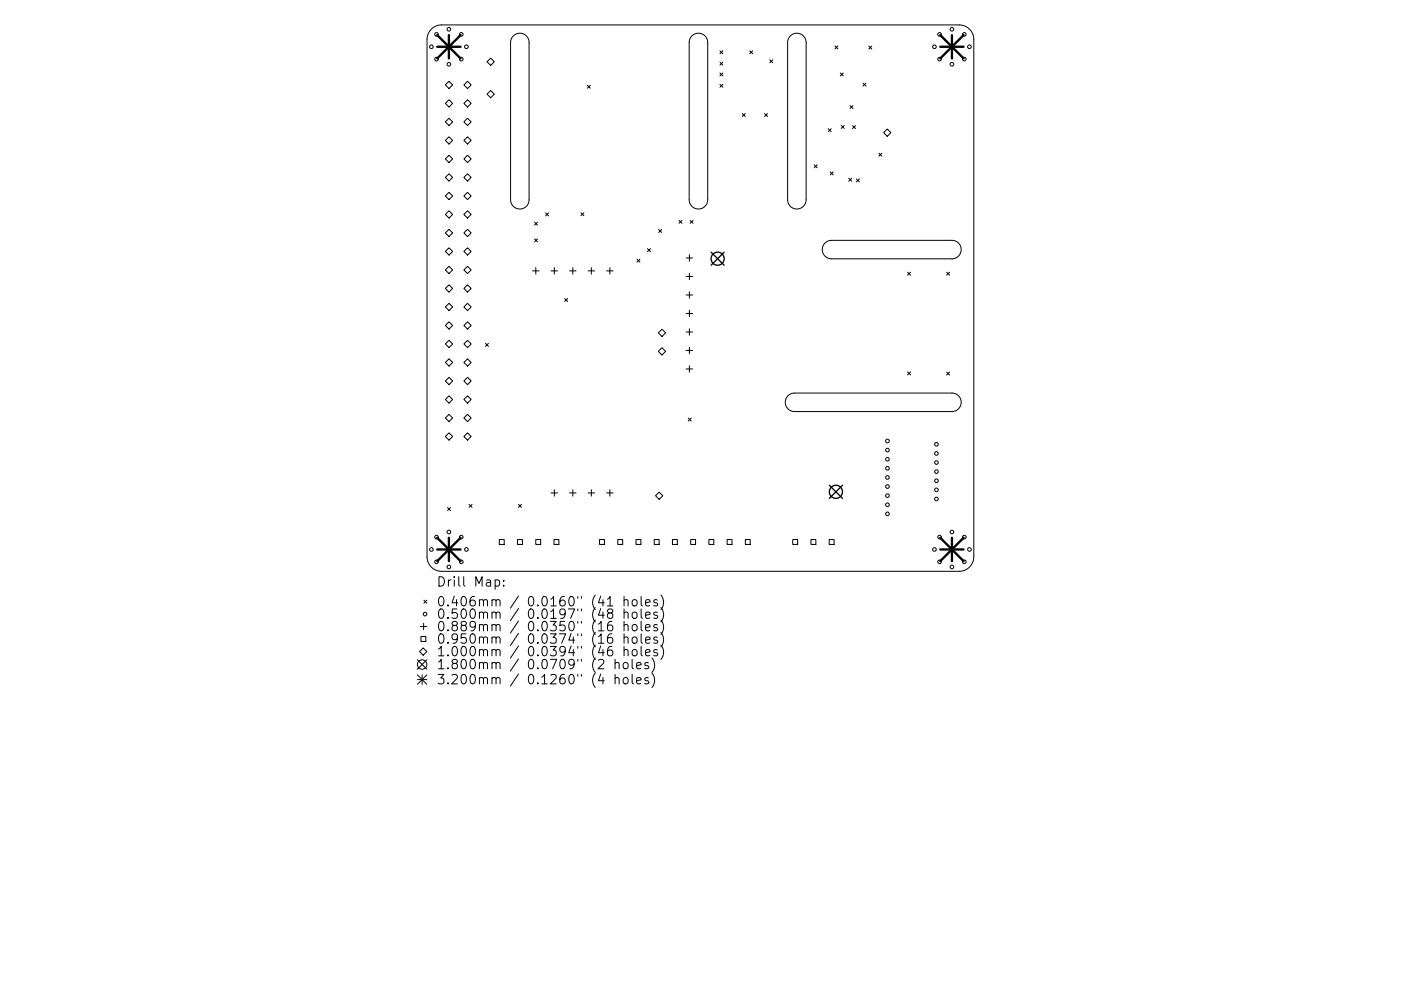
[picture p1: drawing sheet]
<svg xmlns="http://www.w3.org/2000/svg" width="297mm" height="210mm" viewBox="0 0 297 210" stroke-linecap="round" stroke-linejoin="round" font-family="sans-serif">
<defs><g id="words">
<g font-size="2.8">
<text x="92.5" y="124.5">Drill Map:</text>
<text x="92.5" y="128.7">0.406mm / 0.0160&quot; (41 holes)</text>
<text x="92.5" y="131.3">0.500mm / 0.0197&quot; (48 holes)</text>
<text x="92.5" y="133.9">0.889mm / 0.0350&quot; (16 holes)</text>
<text x="92.5" y="136.6">0.950mm / 0.0374&quot; (16 holes)</text>
<text x="92.5" y="139.2">1.000mm / 0.0394&quot; (46 holes)</text>
<text x="92.5" y="142">1.800mm / 0.0709&quot; (2 holes)</text>
<text x="92.5" y="145.2">3.200mm / 0.1260&quot; (4 holes)</text>
</g>
</g></defs>
<g fill="none" stroke="#000" stroke-width=".21">
<path d="M91.4 6.2a3.1 3.1 0 0 1 2.2-.9h109.8a3.1 3.1 0 0 1 3.1 3.1v109.7a3.1 3.1 0 0 1-3.1 3.1h-109.8a3.1 3.1 0 0 1-3.1-3.1v-109.7a3.1 3.1 0 0 1 .9-2.2zM94.4 18l.8-.8 .8 .8-.8 .8zM98.4 18l.7-.8 .8 .8-.8 .8zM103.3 13.1l.7-.8 .8 .8-.8 .8zM103.3 20l.7-.8 .8 .8-.8 .7zM108.8 7.6a1.96 1.96 0 0 1 2.2-.4 1.96 1.96 0 0 1 1.2 1.8v33.4a1.96 1.96 0 0 1-2 1.9 1.96 1.96 0 0 1-1.9-1.9v-33.4l.1-.8zM124.5 18.1l.7 .6M125.2 18.1l-.7 .6M146.7 7.6a1.96 1.96 0 0 1 2.1-.4 1.96 1.96 0 0 1 1.2 1.8v33.4a1.96 1.96 0 0 1-1.9 1.9 1.96 1.96 0 0 1-2-1.9v-33.4l.2-.8zM152.6 10.8l.7 .6M152.6 13.2l.7 .6M152.6 15.5l.7 .6"/>
<path d="M152.6 17.9l.7 .6M153.3 10.8l-.7 .6M153.3 13.2l-.7 .6M153.3 15.5l-.7 .6M153.3 17.9l-.7 .6M159 10.8l.6 .6M159.6 10.8l-.6 .6M163.2 12.7l.6 .6M163.8 12.7l-.6 .6M167.6 7.6a1.96 1.96 0 0 1 2.1-.4 1.96 1.96 0 0 1 1.2 1.8v33.4a1.96 1.96 0 0 1-1.9 1.9 1.96 1.96 0 0 1-2-1.9v-33.4l.2-.8zM177 9.7l.6 .7M177.6 9.7l-.6 .7"/>
<path d="M178.2 15.5l.6 .6M178.8 15.5l-.6 .6M183 17.6l.6 .7M183.6 17.6l-.6 .7M184.2 9.8l.6 .6M184.8 9.8l-.6 .6M94.4 25.9l.8-.8 .8 .8-.8 .7zM94.4 29.8l.8-.8 .8 .8-.8 .8zM94.4 37.6l.8-.7 .8 .7-.8 .8zM95.2 21.2l.8 .7-.8 .8-.8-.8zM95.2 32.9l.8 .8-.8 .8-.8-.8zM98.4 25.9l.7-.8 .8 .8-.8 .7z"/>
<path d="M98.4 29.8l.7-.8 .8 .8-.8 .8zM98.4 37.6l.7-.7 .8 .7-.8 .8zM99.1 21.2l.8 .7-.8 .8-.7-.8zM99.1 32.9l.8 .8-.8 .8-.7-.8zM157.4 24.1l.6 .6M158 24.1l-.6 .6M162.1 24.1l.6 .6M162.7 24.1l-.6 .6M172.6 35l.6 .6M173.2 35l-.6 .6M175.6 27.3l.6 .6M176 36.5l.7 .6"/>
<path d="M176.2 27.3l-.6 .6M176.7 36.5l-.7 .6M178.4 26.6l.6 .6M179 26.6l-.6 .6M180 37.8l.6 .6M180.2 22.4l.6 .6M180.6 37.8l-.6 .6M180.8 26.7l.6 .6M180.8 22.4l-.6 .6M181.4 26.7l-.6 .6M181.6 38l.6 .6M182.2 38l-.6 .6"/>
<path d="M186.3 32.5l.7 .6M187 32.5l-.7 .6M187.3 28.1l.8-.7 .8 .7-.8 .8zM94.4 45.5l.8-.8 .8 .8-.8 .8zM94.4 49.4l.8-.8 .8 .8-.8 .8zM94.4 53.3l.8-.7 .8 .7-.8 .8zM94.4 57.3l.8-.8 .8 .8-.8 .7zM95.2 40.8l.8 .8-.8 .7-.8-.7zM98.4 45.5l.7-.8 .8 .8-.8 .8zM98.4 49.4l.7-.8 .8 .8-.8 .8zM98.4 53.3l.7-.7 .8 .7-.8 .8zM98.4 57.3l.7-.8 .8 .8-.8 .7z"/>
<path d="M99.1 40.8l.8 .8-.8 .7-.7-.7zM112.9 57.5h1.4M113.3 47.1l.7 .7M113.3 50.7l.7 .6M113.6 56.8v1.4M114 47.1l-.7 .7M114 50.7l-.7 .6M115.7 45.2l.6 .6M116.3 45.2l-.6 .6M116.8 57.5h1.4M117.5 56.8v1.4M120.8 57.5h1.3"/>
<path d="M121.5 56.8v1.4M123.2 45.1l.6 .7M123.8 45.1l-.6 .7M124.7 57.5h1.4M125.4 56.8v1.4M128.6 57.5h1.4M129.3 56.8v1.4M135 55l.7 .6M135.7 55l-.7 .6M137.3 52.8l.6 .6M137.9 52.8l-.6 .6M139.7 48.7l.6 .6"/>
<path d="M140.3 48.7l-.6 .6M144 46.8l.6 .6M144.6 46.8l-.6 .6M145.5 54.7h1.4M145.5 58.7h1.4M146.2 54v1.4M146.2 58v1.3M146.3 46.8l.6 .6M146.9 46.8l-.6 .6M174.9 51.6l.6-.4 .8-.2h25.5a1.96 1.96 0 0 1 2 2 1.96 1.96 0 0 1-2 1.9h-25.5a1.96 1.96 0 0 1-1.8-1.2 1.96 1.96 0 0 1 .4-2.1zM192.4 57.8l.7 .6M193.1 57.8l-.7 .6"/>
<path d="M200.7 57.8l.6 .6M201.3 57.8l-.6 .6M94.4 61.2l.8-.8 .8 .8-.8 .8zM94.4 65.1l.8-.7 .8 .7-.8 .8zM94.4 69.1l.8-.8 .8 .8-.8 .7zM94.4 73l.8-.8 .8 .8-.8 .8zM94.4 76.9l.8-.8 .8 .8-.8 .8zM98.4 61.2l.7-.8 .8 .8-.8 .8zM98.4 65.1l.7-.7 .8 .7-.8 .8zM98.4 69.1l.7-.8 .8 .8-.8 .7zM98.4 73l.7-.8 .8 .8-.8 .8zM98.4 76.9l.7-.8 .8 .8-.8 .8z"/>
<path d="M102.9 72.9l.7 .6M103.6 72.9l-.7 .6M119.7 63.3l.6 .7M120.3 63.3l-.6 .7M140.3 69.8l.8 .8-.8 .8-.7-.8zM140.3 73.8l.8 .7-.8 .8-.7-.8zM145.5 62.6h1.4M145.5 66.5h1.4M145.5 70.4h1.4M145.5 74.4h1.4M145.5 78.3h1.4M146.2 61.9v1.4"/>
<path d="M146.2 65.8v1.4M146.2 69.7v1.4M146.2 73.7v1.3M146.2 77.6v1.4M192.4 78.9l.7 .6M193.1 78.9l-.7 .6M200.7 79l.6 .6M201.3 79l-.6 .6M94.4 80.8l.8-.7 .8 .7-.8 .8zM94.4 84.8l.8-.8 .8 .8-.8 .7zM94.4 88.7l.8-.8 .8 .8-.8 .8zM94.4 92.6l.8-.8 .8 .8-.8 .8z"/>
<path d="M98.4 80.8l.7-.7 .8 .7-.8 .8zM98.4 84.8l.7-.8 .8 .8-.8 .7zM98.4 88.7l.7-.8 .8 .8-.8 .8zM98.4 92.6l.7-.8 .8 .8-.8 .8zM145.9 88.7l.7 .6M146.6 88.7l-.7 .6M167.1 84l.7-.5 .7-.1h33.3a1.96 1.96 0 0 1 2 2 1.96 1.96 0 0 1-2 1.9h-33.3a1.96 1.96 0 0 1-1.9-1.2 1.96 1.96 0 0 1 .5-2.1zM94.9 107.7l.6 .6M95.5 107.7l-.6 .6M99.5 107l.6 .6M100.1 107l-.6 .6M105.9 114.5h1v1h-1z"/>
<path d="M109.7 114.5h1.1v1h-1.1zM109.9 107l.7 .6M110.6 107l-.7 .6M113.6 114.5h1v1h-1zM116.8 104.6h1.4M117.5 114.5h1v1h-1zM117.5 103.9v1.4M120.8 104.6h1.3M121.5 103.9v1.4M124.7 104.6h1.4M125.4 103.9v1.4M127.1 114.5h1.1v1h-1.1z"/>
<path d="M128.6 104.6h1.4M129.3 103.9v1.4M131 114.5h1v1h-1zM134.8 114.5h1.1v1h-1.1zM138.7 114.5h1v1h-1zM139 105.2l.8-.8 .7 .8-.7 .7zM142.6 114.5h1v1h-1zM146.4 114.5h1.1v1h-1.1zM150.3 114.5h1v1h-1zM154.2 114.5h1v1h-1zM158 114.5h1.1v1h-1.1zM168.1 114.5h1v1h-1z"/>
<path d="M171.9 114.5h1.1v1h-1.1zM175.8 114.5h1v1h-1zM88.5 140l2 2M89.1 132.9h1.4M89.2 135.1h1.1v1h-1.1zM89.7 137.5l.8 .7-.8 .8-.7-.8zM89.8 132.2v1.4M89.9 127.3l.6 .7M90.5 127.3l-.6 .7M90.5 140l-2 2M105 123.1l.6-.1 .3 .4v.6l-.2 .3h-.7M106.8 124.2v.2"/>
<path d="M106.8 123.1v.2M128.8 128.6h1.1M129.2 130.1l-.4-.4 .1-.3 .3-.2 .5 .1 .2 .3-.1 .3-.8 .2-.2 .3v.4l.4 .4h.4l.3-.4v-.4l-.3-.3M129.7 131.8a.79 .79 0 0 0-.9 .9v.8l.2 .2 .6 .1 .2-.2 .1-.6-.2-.3-.5-.1-.4 .4M129.7 134.5a.79 .79 0 0 0-.9 .8v.8l.2 .3 .6 .1 .2-.2 .1-.7-.2-.3-.5-.1-.4 .4M129.7 137.1a.79 .79 0 0 0-.9 .9v.8l.2 .3h.6l.2-.1 .1-.7-.2-.3-.5-.1-.4 .4M130.4 139.9v2M132.3 127.4l.3-.2 .5 .1 .1 1.3M132.3 130.1a.5 .5 0 0 1 .9 0v1.1M132.3 132.7a.5 .5 0 0 1 .9 .1v1M132.3 135.3a.5 .5 0 0 1 .9 .1v1.1M132.3 138a.5 .5 0 0 1 .9 .1v1"/>
<path d="M132.3 126.6v2M132.3 129.2v2M132.3 131.8v2M132.3 134.5v2M132.3 137.1v2M134 139.9v1.7l.3 .3M134.1 130.1a.54 .54 0 0 1 .6-.2 .54 .54 0 0 1 .4 .3v.6a.54 .54 0 0 1-.5 .4 .54 .54 0 0 1-.6-.4zM134.1 132.7a.54 .54 0 0 1 .6-.2 .54 .54 0 0 1 .4 .4v.6a.54 .54 0 0 1-.5 .4 .54 .54 0 0 1-.6-.4zM134.1 135.3a.54 .54 0 0 1 .6-.2 .54 .54 0 0 1 .4 .4v.6a.54 .54 0 0 1-.5 .4 .54 .54 0 0 1-.6-.4zM134.1 138a.54 .54 0 0 1 .6-.2 .54 .54 0 0 1 .4 .4v.6a.54 .54 0 0 1-.5 .4 .54 .54 0 0 1-.6-.4zM134.2 127.3l.2-.1a.54 .54 0 0 1 .7 .4v.6a.54 .54 0 0 1-.5 .4 .54 .54 0 0 1-.6-.4v-.6zM135.9 126.6v1.7l.3 .3"/>
<path d="M135.9 129.2v1.7l.3 .3M135.9 131.8v1.8l.3 .2M135.9 134.5v1.7l.3 .3M135.9 137.1v1.8l.3 .2M136.9 127.9l.9-.2-.1-.4-.5-.1-.3 .3 .1 1h.7M136.9 130.5l.9-.2-.1-.3-.5-.1-.3 .2 .1 1h.7M136.9 133.2l.9-.2-.1-.4-.5-.1-.3 .3 .1 .9h.7M136.9 135.8l.9-.2-.1-.4-.5-.1-.3 .3 .1 1h.7M136.9 138.5l.9-.2-.1-.4-.5-.1-.3 .3 .1 1h.7M138.2 139.6a2.29 2.29 0 0 1 0 3.1M139.4 127.3l-.5-.1-.3 .3 .1 .3 .7 .2v.5h-.8M139.4 130l-.5-.1-.3 .2 .1 .3 .7 .2v.5h-.8"/>
<path d="M139.4 132.6l-.5-.1-.3 .3 .1 .3 .7 .2v.4h-.8M139.4 135.2l-.5-.1-.3 .3 .1 .3 .7 .2v.5h-.8M139.4 137.9l-.5-.1-.3 .3 .1 .3 .7 .2v.5h-.8M140.1 126.3a2.29 2.29 0 0 1 0 3M140.1 128.9a2.29 2.29 0 0 1 0 3.1M140.1 131.6a2.29 2.29 0 0 1 0 3M140.1 134.2a2.29 2.29 0 0 1 0 3M140.1 136.9a2.29 2.29 0 0 1 0 3M88.5 143.2l2 2M88.5 144.2h2M89.5 143.2v2M90.5 143.2l-2 2"/>
<path d="M130.4 140.7a.5 .5 0 0 1 .9 .1v1.1M130.4 143.9a.5 .5 0 0 1 .9 .1v1.1M130.4 143.1v2M132.2 140.7a.54 .54 0 0 1 .6-.2 .54 .54 0 0 1 .4 .4l-.1 .8a.54 .54 0 0 1-.6 .2 .54 .54 0 0 1-.4-.4zM132.2 143.9a.54 .54 0 0 1 .6-.2 .54 .54 0 0 1 .4 .4v.6a.54 .54 0 0 1-.6 .4 .54 .54 0 0 1-.5-.4zM134 143.1v1.7l.3 .3M135 141.2l.9-.2-.1-.3-.5-.1-.3 .2 .1 1h.7M135 144.4l.9-.2-.1-.3-.5-.1-.3 .2 .1 1h.7M137.5 140.7l-.5-.1-.3 .2 .1 .3 .7 .2v.5h-.8M137.5 143.9l-.5-.1-.3 .2 .1 .3 .7 .2v.5h-.8M138.2 142.8a2.29 2.29 0 0 1 0 3.1"/>
<circle cx="91.5" cy="9.9" r=".39"/>
<circle cx="92.6" cy="7.3" r=".39"/>
<circle cx="92.6" cy="12.5" r=".39"/>
<circle cx="95.2" cy="6.2" r=".39"/>
<circle cx="95.2" cy="13.6" r=".39"/>
<circle cx="97.8" cy="7.3" r=".39"/>
<circle cx="97.8" cy="12.5" r=".39"/>
<circle cx="98.9" cy="9.9" r=".39"/>
<circle cx="198.1" cy="9.9" r=".39"/>
<circle cx="199.2" cy="7.3" r=".39"/>
<circle cx="199.2" cy="12.5" r=".39"/>
<circle cx="201.8" cy="6.2" r=".39"/>
<circle cx="201.8" cy="13.6" r=".39"/>
<circle cx="204.5" cy="7.3" r=".39"/>
<circle cx="204.5" cy="12.5" r=".39"/>
<circle cx="205.5" cy="9.9" r=".39"/>
<circle cx="188.2" cy="99.4" r=".39"/>
<circle cx="188.2" cy="93.6" r=".39"/>
<circle cx="188.2" cy="97.4" r=".39"/>
<circle cx="188.2" cy="95.5" r=".39"/>
<circle cx="198.5" cy="98.1" r=".39"/>
<circle cx="198.5" cy="96.2" r=".39"/>
<circle cx="198.5" cy="94.3" r=".39"/>
<circle cx="91.5" cy="116.6" r=".39"/>
<circle cx="92.6" cy="119.2" r=".39"/>
<circle cx="92.6" cy="114" r=".39"/>
<circle cx="95.2" cy="112.9" r=".39"/>
<circle cx="97.8" cy="119.2" r=".39"/>
<circle cx="97.8" cy="114" r=".39"/>
<circle cx="98.9" cy="116.6" r=".39"/>
<circle cx="188.2" cy="107.1" r=".39"/>
<circle cx="188.2" cy="101.3" r=".39"/>
<circle cx="188.2" cy="109" r=".39"/>
<circle cx="188.2" cy="105.2" r=".39"/>
<circle cx="188.2" cy="103.2" r=".39"/>
<circle cx="198.1" cy="116.6" r=".39"/>
<circle cx="198.5" cy="100.1" r=".39"/>
<circle cx="198.5" cy="103.9" r=".39"/>
<circle cx="198.5" cy="102" r=".39"/>
<circle cx="198.5" cy="105.9" r=".39"/>
<circle cx="199.2" cy="119.2" r=".39"/>
<circle cx="199.2" cy="114" r=".39"/>
<circle cx="201.8" cy="112.9" r=".39"/>
<circle cx="204.5" cy="119.2" r=".39"/>
<circle cx="204.5" cy="114" r=".39"/>
<circle cx="205.5" cy="116.6" r=".39"/>
<circle cx="90.1" cy="130.3" r=".39"/>
<circle cx="95.2" cy="120.3" r=".39"/>
<circle cx="201.8" cy="120.3" r=".39"/>
<circle cx="89.5" cy="141" r="1"/>
</g>
<g fill="none" stroke="#000" stroke-width=".28">
<path d="M150.8 53.5l2.7 2.8M153.5 53.5l-2.7 2.8M175.8 103l2.8 2.7M178.6 103l-2.8 2.7"/>
<circle cx="152.2" cy="54.9" r="1.39"/>
<circle cx="177.2" cy="104.3" r="1.39"/>
</g>
<g fill="none" stroke="#000" stroke-width=".49">
<path d="M92.7 7.5l4.9 4.9M92.7 9.9h4.9M95.2 7.5v4.9M97.6 7.5l-4.9 4.9M199.4 9.9h4.9M199.4 7.5l4.9 4.9M201.8 7.5v4.9M204.3 7.5l-4.9 4.9M92.7 114.1l4.9 5M92.7 116.6h4.9M95.2 114.1v5M97.6 114.1l-4.9 5"/>
<path d="M199.4 116.6h4.9M199.4 114.1l4.9 5M201.8 114.1v5M204.3 114.1l-4.9 5"/>
</g>
<use href="#words"/>
</svg>
